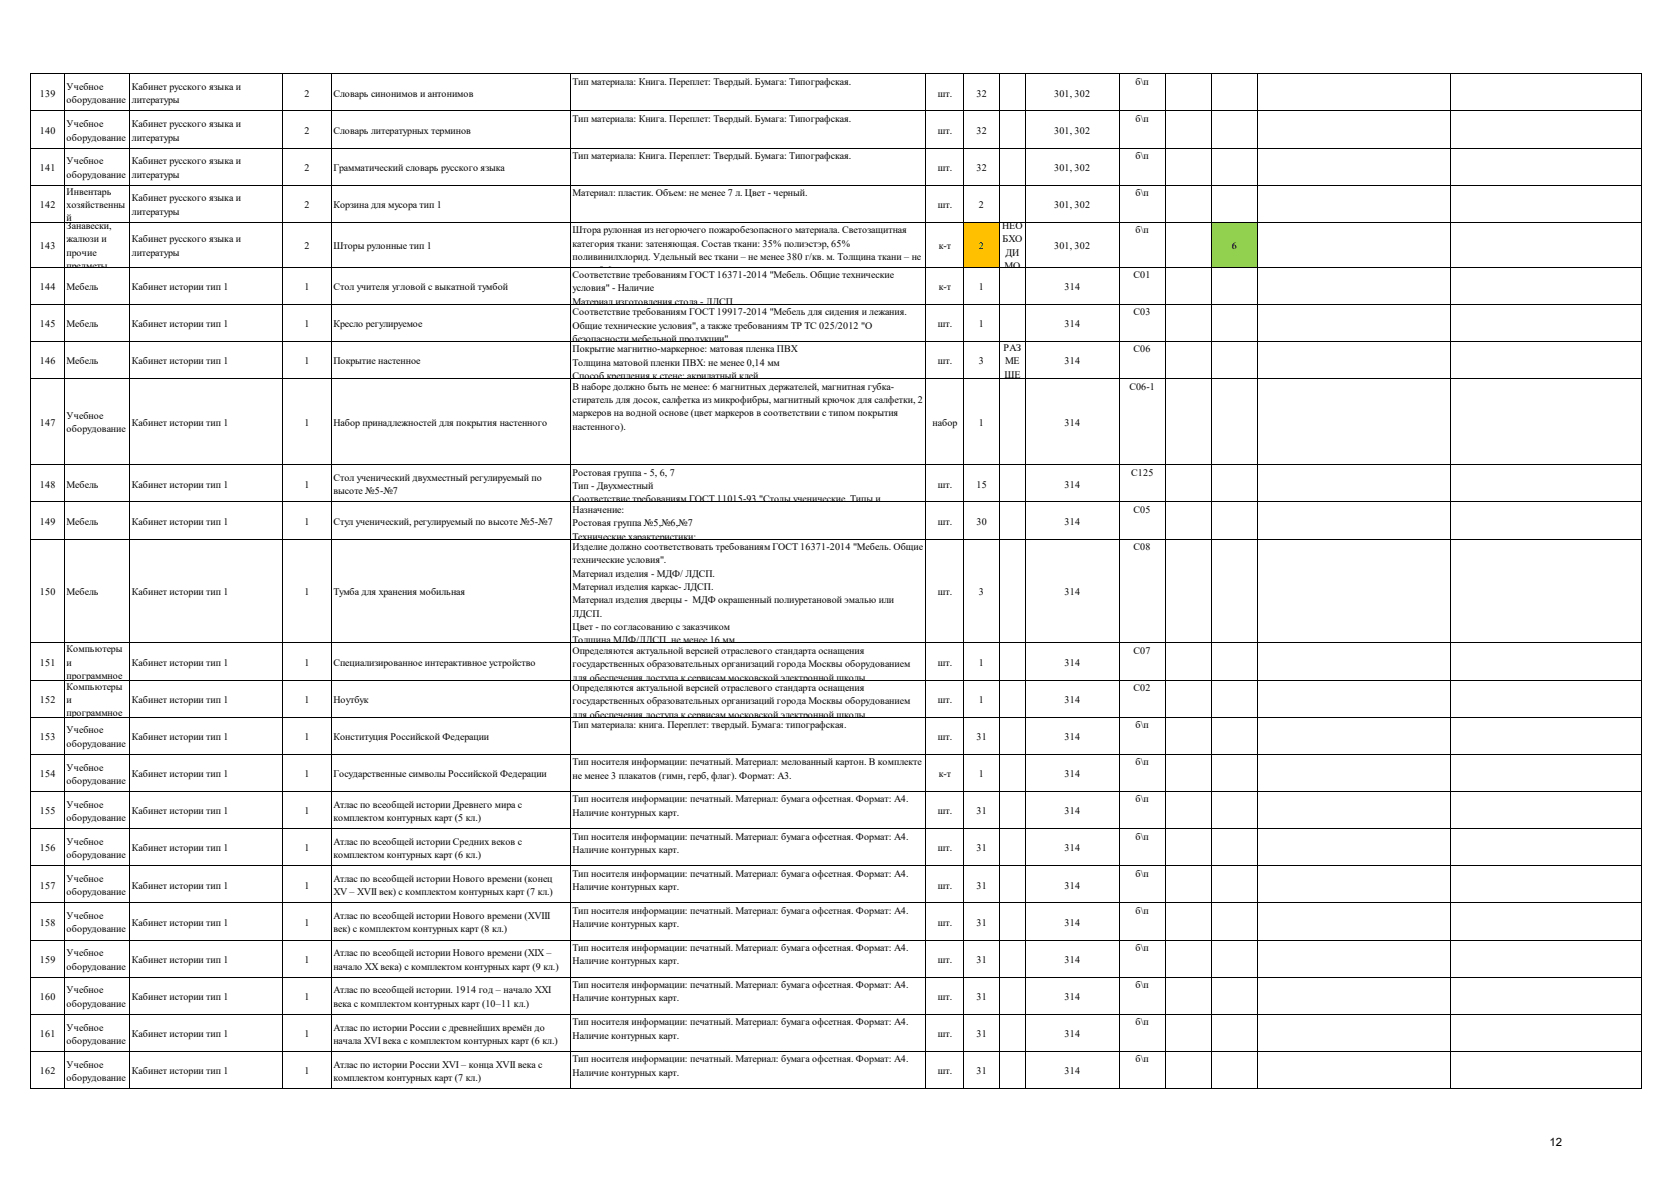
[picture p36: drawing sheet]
<svg xmlns="http://www.w3.org/2000/svg" width="297mm" height="210mm" viewBox="0 0 297 210" stroke-linecap="round" stroke-linejoin="round" font-family="sans-serif">
<defs><g id="words">
<text font-size="2" x="275.4" y="203.8">12</text>
<g font-size="1.8">
<text x="7.1" y="17.2">139</text>
<text x="11.8" y="16">Учебное</text>
<text x="23.4" y="16">Кабинет русского языка и</text>
<text x="54.1" y="17.2">2</text>
<text x="59.3" y="17.2">Словарь синонимов и антонимов</text>
<text x="101.8" y="15.1">Тип материала: Книга. Переплет: Твердый. Бумага: Типографская.</text>
<text x="166.7" y="17.2">шт.</text>
<text x="173.6" y="17.2">32</text>
<text x="187.4" y="17.2">301, 302</text>
<text x="201.8" y="15.1">б\п</text>
<text x="7.1" y="23.8">140</text>
<text x="11.8" y="18.4">оборудование</text>
<text x="11.8" y="22.6">Учебное</text>
<text x="23.4" y="18.4">литературы</text>
<text x="23.4" y="22.6">Кабинет русского языка и</text>
<text x="54.1" y="23.8">2</text>
<text x="59.3" y="23.8">Словарь литературных терминов</text>
<text x="101.8" y="21.7">Тип материала: Книга. Переплет: Твердый. Бумага: Типографская.</text>
<text x="166.7" y="23.8">шт.</text>
<text x="173.6" y="23.8">32</text>
<text x="187.4" y="23.8">301, 302</text>
<text x="201.8" y="21.7">б\п</text>
<text x="11.8" y="25">оборудование</text>
<text x="11.8" y="29.2">Учебное</text>
<text x="23.4" y="25">литературы</text>
<text x="23.4" y="29.2">Кабинет русского языка и</text>
<text x="101.8" y="28.3">Тип материала: Книга. Переплет: Твердый. Бумага: Типографская.</text>
<text x="201.8" y="28.3">б\п</text>
<text x="7.1" y="30.4">141</text>
<text x="11.8" y="34.6">Инвентарь</text>
<text x="11.8" y="31.6">оборудование</text>
<text x="23.4" y="35.8">Кабинет русского языка и</text>
<text x="23.4" y="31.6">литературы</text>
<text x="54.1" y="30.4">2</text>
<text x="59.3" y="30.4">Грамматический словарь русского языка</text>
<text x="101.8" y="34.9">Материал: пластик. Объем: не менее 7 л. Цвет - черный.</text>
<text x="166.7" y="30.4">шт.</text>
<text x="173.6" y="30.4">32</text>
<text x="187.4" y="30.4">301, 302</text>
<text x="201.8" y="34.9">б\п</text>
<text x="7.1" y="37">142</text>
<text x="11.8" y="37">хозяйственны</text>
<text x="11.8" y="39.4">й</text>
<text x="11.8" y="40.7">Занавески,</text>
<text x="23.4" y="38.2">литературы</text>
<text x="54.1" y="37">2</text>
<text x="59.3" y="37">Корзина для мусора тип 1</text>
<text x="101.8" y="41.5">Штора рулонная из негорючего пожаробезопасного материала. Светозащитная</text>
<text x="166.7" y="37">шт.</text>
<text x="174" y="37">2</text>
<text x="178.1" y="40.7">НЕО</text>
<text x="187.4" y="37">301, 302</text>
<text x="201.8" y="41.5">б\п</text>
<text x="7.1" y="44.3">143</text>
<text x="11.8" y="43.1">жалюзи и</text>
<text x="11.8" y="45.5">прочие</text>
<text x="11.8" y="47.8">предметы</text>
<text x="23.4" y="43.1">Кабинет русского языка и</text>
<text x="23.4" y="45.5">литературы</text>
<text x="54.1" y="44.3">2</text>
<text x="59.3" y="44.3">Шторы рулонные тип 1</text>
<text x="101.8" y="46.2">поливинилхлорид. Удельный вес ткани – не менее 380 г/кв. м. Толщина ткани – не</text>
<text x="101.8" y="43.9">категория ткани: затеняющая. Состав ткани: 35% полиэстэр, 65%</text>
<text x="166.9" y="44.3">к-т</text>
<text x="174" y="44.3">2</text>
<text x="178.2" y="43.1">БХО</text>
<text x="178.6" y="47.8">МО</text>
<text x="178.7" y="45.5">ДИ</text>
<text x="187.4" y="44.3">301, 302</text>
<text x="218.9" y="44.3">6</text>
<text x="7.1" y="51.6">144</text>
<text x="11.8" y="51.6">Мебель</text>
<text x="23.4" y="51.6">Кабинет истории тип 1</text>
<text x="54.1" y="51.6">1</text>
<text x="59.3" y="51.6">Стол учителя угловой с выкатной тумбой</text>
<text x="101.8" y="49.4">Cоответствие требованиям ГОСТ 16371-2014 &quot;Мебель. Общие технические</text>
<text x="101.8" y="51.8">условия&quot; - Наличие</text>
<text x="106.5" y="48.6">0 6</text>
<text x="166.9" y="51.6">к-т</text>
<text x="174" y="51.6">1</text>
<text x="189.2" y="51.6">314</text>
<text x="201.5" y="49.4">С01</text>
<text x="7.1" y="58.2">145</text>
<text x="11.8" y="58.2">Мебель</text>
<text x="23.4" y="58.2">Кабинет истории тип 1</text>
<text x="54.1" y="58.2">1</text>
<text x="59.3" y="58.2">Кресло регулируемое</text>
<text x="101.8" y="54.2">Материал изготовления стола - ЛДСП</text>
<text x="101.8" y="56.1">Cоответствие требованиям ГОСТ 19917-2014 &quot;Мебель для сидения и лежания.</text>
<text x="101.8" y="58.4">Общие технические условия&quot;, а также требованиям ТР ТС 025/2012 &quot;О</text>
<text x="166.7" y="58.2">шт.</text>
<text x="174" y="58.2">1</text>
<text x="189.2" y="58.2">314</text>
<text x="201.5" y="56.1">С03</text>
<text x="7.1" y="64.8">146</text>
<text x="11.8" y="64.8">Мебель</text>
<text x="23.4" y="64.8">Кабинет истории тип 1</text>
<text x="54.1" y="64.8">1</text>
<text x="59.3" y="64.8">Покрытие настенное</text>
<text x="101.8" y="60.8">безопасности мебельной продукции&quot;</text>
<text x="101.8" y="62.7">Покрытие магнитно-маркерное: матовая пленка ПВХ</text>
<text x="101.8" y="65">Толщина матовой пленки ПВХ: не менее 0,14 мм</text>
<text x="166.7" y="64.8">шт.</text>
<text x="174" y="64.8">3</text>
<text x="178.4" y="62.4">РАЗ</text>
<text x="178.6" y="64.8">МЕ</text>
<text x="189.2" y="64.8">314</text>
<text x="201.5" y="62.7">С06</text>
<text x="101.8" y="67.4">Способ крепления к стене: акрилатный клей</text>
<text x="101.8" y="69.3">В наборе должно быть не менее: 6 магнитных держателей, магнитная губка-</text>
<text x="101.8" y="71.6">стиратель для досок, салфетка из микрофибры, магнитный крючок для салфетки, 2</text>
<text x="178.6" y="67.1">ЩЕ</text>
<text x="200.7" y="69.3">С06-1</text>
<text x="7.1" y="75.7">147</text>
<text x="11.8" y="74.5">Учебное</text>
<text x="11.8" y="76.9">оборудование</text>
<text x="23.4" y="75.7">Кабинет истории тип 1</text>
<text x="54.1" y="75.7">1</text>
<text x="59.3" y="75.7">Набор принадлежностей для покрытия настенного</text>
<text x="101.8" y="74">маркеров на водной основе (цвет маркеров в соответствии с типом покрытия</text>
<text x="101.8" y="76.4">настенного).</text>
<text x="165.8" y="75.7">набор</text>
<text x="174" y="75.7">1</text>
<text x="189.2" y="75.7">314</text>
<text x="7.1" y="86.7">148</text>
<text x="11.8" y="86.7">Мебель</text>
<text x="23.4" y="86.7">Кабинет истории тип 1</text>
<text x="54.1" y="86.7">1</text>
<text x="59.3" y="85.5">Стол ученический двухместный регулируемый по</text>
<text x="59.3" y="87.9">высоте №5-№7</text>
<text x="101.8" y="84.6">Ростовая группа - 5, 6, 7</text>
<text x="101.8" y="87">Тип - Двухместный</text>
<text x="101.8" y="89.3">Соответствие требованиям ГОСТ 11015-93 &quot;Столы ученические Типы и</text>
<text x="166.7" y="86.7">шт.</text>
<text x="173.6" y="86.7">15</text>
<text x="189.2" y="86.7">314</text>
<text x="201.1" y="84.6">С125</text>
<text x="7.1" y="93.3">149</text>
<text x="11.8" y="93.3">Мебель</text>
<text x="23.4" y="93.3">Кабинет истории тип 1</text>
<text x="54.1" y="93.3">1</text>
<text x="59.3" y="93.3">Стул ученический, регулируемый по высоте №5-№7</text>
<text x="101.8" y="91.2">Назначение:</text>
<text x="101.8" y="93.6">Ростовая группа №5,№6,№7</text>
<text x="101.8" y="95.9">Технические характеристики:</text>
<text x="166.7" y="93.3">шт.</text>
<text x="173.6" y="93.3">30</text>
<text x="189.2" y="93.3">314</text>
<text x="201.5" y="91.2">С05</text>
<text x="101.8" y="97.8">Изделие должно соответствовать требованиям ГОСТ 16371-2014 &quot;Мебель. Общие</text>
<text x="101.8" y="100.2">технические условия&quot;.</text>
<text x="201.5" y="97.8">С08</text>
<text x="7.1" y="105.8">150</text>
<text x="11.8" y="105.8">Мебель</text>
<text x="23.4" y="105.8">Кабинет истории тип 1</text>
<text x="54.1" y="105.8">1</text>
<text x="59.3" y="105.8">Тумба для хранения мобильная</text>
<text x="101.8" y="102.5">Материал изделия - МДФ/ ЛДСП.</text>
<text x="101.8" y="104.9">Материал изделия каркас- ЛДСП.</text>
<text x="101.8" y="107.3">Материал изделия дверцы - МДФ окрашенный полиуретановой эмалью или</text>
<text x="166.7" y="105.8">шт.</text>
<text x="174" y="105.8">3</text>
<text x="189.2" y="105.8">314</text>
<text x="101.8" y="109.6">ЛДСП.</text>
<text x="101.8" y="112">Цвет - по согласованию с заказчиком</text>
<text x="7.1" y="118.4">151</text>
<text x="11.8" y="116">Компьютеры</text>
<text x="11.8" y="118.4">и</text>
<text x="23.4" y="118.4">Кабинет истории тип 1</text>
<text x="54.1" y="118.4">1</text>
<text x="59.3" y="118.4">Специализированное интерактивное устройство</text>
<text x="101.8" y="114.4">Толщина МДФ/ЛДСП не менее 16 мм</text>
<text x="101.8" y="116.3">Определяются актуальной версией отраслевого стандарта оснащения</text>
<text x="101.8" y="118.6">государственных образовательных организаций города Москвы оборудованием</text>
<text x="166.7" y="118.4">шт.</text>
<text x="174" y="118.4">1</text>
<text x="189.2" y="118.4">314</text>
<text x="201.5" y="116.3">С07</text>
<text x="7.1" y="125">152</text>
<text x="11.8" y="120.7">программное</text>
<text x="11.8" y="122.6">Компьютеры</text>
<text x="11.8" y="125">и</text>
<text x="23.4" y="125">Кабинет истории тип 1</text>
<text x="54.1" y="125">1</text>
<text x="59.3" y="125">Ноутбук</text>
<text x="101.8" y="121">для обеспечения доступа к сервисам московской электронной школы</text>
<text x="101.8" y="122.9">Определяются актуальной версией отраслевого стандарта оснащения</text>
<text x="101.8" y="125.2">государственных образовательных организаций города Москвы оборудованием</text>
<text x="166.7" y="125">шт.</text>
<text x="174" y="125">1</text>
<text x="189.2" y="125">314</text>
<text x="201.5" y="122.9">С02</text>
<text x="7.1" y="131.6">153</text>
<text x="11.8" y="127.3">программное</text>
<text x="11.8" y="130.4">Учебное</text>
<text x="23.4" y="131.6">Кабинет истории тип 1</text>
<text x="54.1" y="131.6">1</text>
<text x="59.3" y="131.6">Конституция Российской Федерации</text>
<text x="101.8" y="127.6">для обеспечения доступа к сервисам московской электронной школы</text>
<text x="101.8" y="129.5">Тип материала: книга. Переплет: твердый. Бумага: типографская.</text>
<text x="166.7" y="131.6">шт.</text>
<text x="173.6" y="131.6">31</text>
<text x="189.2" y="131.6">314</text>
<text x="201.8" y="129.5">б\п</text>
<text x="11.8" y="132.8">оборудование</text>
<text x="11.8" y="137">Учебное</text>
<text x="101.8" y="136.1">Тип носителя информации: печатный. Материал: мелованный картон. В комплекте</text>
<text x="201.8" y="136.1">б\п</text>
<text x="7.1" y="138.2">154</text>
<text x="11.8" y="139.4">оборудование</text>
<text x="11.8" y="143.6">Учебное</text>
<text x="23.4" y="138.2">Кабинет истории тип 1</text>
<text x="54.1" y="138.2">1</text>
<text x="59.3" y="143.6">Атлас по всеобщей истории Древнего мира с</text>
<text x="59.3" y="138.2">Государственные символы Российской Федерации</text>
<text x="101.8" y="138.4">не менее 3 плакатов (гимн, герб, флаг). Формат: А3.</text>
<text x="101.8" y="142.7">Тип носителя информации: печатный. Материал: бумага офсетная. Формат: А4.</text>
<text x="166.9" y="138.2">к-т</text>
<text x="174" y="138.2">1</text>
<text x="189.2" y="138.2">314</text>
<text x="201.8" y="142.7">б\п</text>
<text x="7.1" y="144.8">155</text>
<text x="11.8" y="146">оборудование</text>
<text x="23.4" y="144.8">Кабинет истории тип 1</text>
<text x="54.1" y="144.8">1</text>
<text x="59.3" y="146">комплектом контурных карт (5 кл.)</text>
<text x="101.8" y="145">Наличие контурных карт.</text>
<text x="101.8" y="149.3">Тип носителя информации: печатный. Материал: бумага офсетная. Формат: А4.</text>
<text x="166.7" y="144.8">шт.</text>
<text x="173.6" y="144.8">31</text>
<text x="189.2" y="144.8">314</text>
<text x="201.8" y="149.3">б\п</text>
<text x="7.1" y="151.4">156</text>
<text x="11.8" y="150.2">Учебное</text>
<text x="11.8" y="152.6">оборудование</text>
<text x="23.4" y="151.4">Кабинет истории тип 1</text>
<text x="54.1" y="151.4">1</text>
<text x="59.3" y="150.2">Атлас по всеобщей истории Средних веков с</text>
<text x="59.3" y="152.6">комплектом контурных карт (6 кл.)</text>
<text x="101.8" y="151.6">Наличие контурных карт.</text>
<text x="101.8" y="155.9">Тип носителя информации: печатный. Материал: бумага офсетная. Формат: А4.</text>
<text x="166.7" y="151.4">шт.</text>
<text x="173.6" y="151.4">31</text>
<text x="189.2" y="151.4">314</text>
<text x="201.8" y="155.9">б\п</text>
<text x="7.1" y="158">157</text>
<text x="11.8" y="156.8">Учебное</text>
<text x="11.8" y="159.2">оборудование</text>
<text x="23.4" y="158">Кабинет истории тип 1</text>
<text x="54.1" y="158">1</text>
<text x="59.3" y="156.8">Атлас по всеобщей истории Нового времени (конец</text>
<text x="59.3" y="159.2">XV – XVII век) с комплектом контурных карт (7 кл.)</text>
<text x="101.8" y="158.2">Наличие контурных карт.</text>
<text x="166.7" y="158">шт.</text>
<text x="173.6" y="158">31</text>
<text x="189.2" y="158">314</text>
<text x="7.1" y="164.6">158</text>
<text x="11.8" y="163.4">Учебное</text>
<text x="11.8" y="165.8">оборудование</text>
<text x="23.4" y="164.6">Кабинет истории тип 1</text>
<text x="54.1" y="164.6">1</text>
<text x="59.3" y="163.4">Атлас по всеобщей истории Нового времени (XVIII</text>
<text x="59.3" y="165.8">век) с комплектом контурных карт (8 кл.)</text>
<text x="101.8" y="162.5">Тип носителя информации: печатный. Материал: бумага офсетная. Формат: А4.</text>
<text x="101.8" y="164.9">Наличие контурных карт.</text>
<text x="166.7" y="164.6">шт.</text>
<text x="173.6" y="164.6">31</text>
<text x="189.2" y="164.6">314</text>
<text x="201.8" y="162.5">б\п</text>
<text x="7.1" y="171.2">159</text>
<text x="11.8" y="170">Учебное</text>
<text x="11.8" y="172.4">оборудование</text>
<text x="23.4" y="171.2">Кабинет истории тип 1</text>
<text x="54.1" y="171.2">1</text>
<text x="59.3" y="170">Атлас по всеобщей истории Нового времени (XIX –</text>
<text x="59.3" y="172.4">начало XX века) с комплектом контурных карт (9 кл.)</text>
<text x="101.8" y="169.1">Тип носителя информации: печатный. Материал: бумага офсетная. Формат: А4.</text>
<text x="101.8" y="171.5">Наличие контурных карт.</text>
<text x="166.7" y="171.2">шт.</text>
<text x="173.6" y="171.2">31</text>
<text x="189.2" y="171.2">314</text>
<text x="201.8" y="169.1">б\п</text>
<text x="7.1" y="177.8">160</text>
<text x="11.8" y="176.6">Учебное</text>
<text x="11.8" y="179">оборудование</text>
<text x="23.4" y="177.8">Кабинет истории тип 1</text>
<text x="54.1" y="177.8">1</text>
<text x="59.3" y="176.6">Атлас по всеобщей истории. 1914 год – начало XXI</text>
<text x="59.3" y="179">века с комплектом контурных карт (10–11 кл.)</text>
<text x="101.8" y="175.7">Тип носителя информации: печатный. Материал: бумага офсетная. Формат: А4.</text>
<text x="101.8" y="178.1">Наличие контурных карт.</text>
<text x="166.7" y="177.8">шт.</text>
<text x="173.6" y="177.8">31</text>
<text x="189.2" y="177.8">314</text>
<text x="201.8" y="175.7">б\п</text>
<text x="7.1" y="184.4">161</text>
<text x="11.8" y="183.2">Учебное</text>
<text x="11.8" y="185.6">оборудование</text>
<text x="23.4" y="184.4">Кабинет истории тип 1</text>
<text x="54.1" y="184.4">1</text>
<text x="59.3" y="183.2">Атлас по истории России с древнейших времён до</text>
<text x="59.3" y="185.6">начала XVI века с комплектом контурных карт (6 кл.)</text>
<text x="101.8" y="182.3">Тип носителя информации: печатный. Материал: бумага офсетная. Формат: А4.</text>
<text x="101.8" y="184.7">Наличие контурных карт.</text>
<text x="166.7" y="184.4">шт.</text>
<text x="173.6" y="184.4">31</text>
<text x="189.2" y="184.4">314</text>
<text x="201.8" y="182.3">б\п</text>
<text x="7.1" y="191">162</text>
<text x="11.8" y="189.8">Учебное</text>
<text x="23.4" y="191">Кабинет истории тип 1</text>
<text x="54.1" y="191">1</text>
<text x="59.3" y="189.8">Атлас по истории России XVI – конца XVII века с</text>
<text x="101.8" y="188.9">Тип носителя информации: печатный. Материал: бумага офсетная. Формат: А4.</text>
<text x="101.8" y="191.3">Наличие контурных карт.</text>
<text x="166.7" y="191">шт.</text>
<text x="173.6" y="191">31</text>
<text x="189.2" y="191">314</text>
<text x="201.8" y="188.9">б\п</text>
<text x="11.8" y="192.2">оборудование</text>
<text x="59.3" y="192.2">комплектом контурных карт (7 кл.)</text>
</g>
</g></defs>
<path d="M171.3 39.5h6.4v8.1h-6.4z" fill-rule="evenodd" fill="#ffc000"/>
<path d="M215.3 39.5h8.3v8.1h-8.3z" fill-rule="evenodd" fill="#92d050"/>
<g fill="none" stroke="#000" stroke-width=".18">
<path d="M5.5 13v180.6M5.6 13.1h286.2M5.6 19.7h286.2M11.4 13.2v180.4M23 13.2v180.4M50.3 13.2v180.4M58.8 13.2v180.4M101.3 13.2v180.4M164.6 13.2v180.4M171.3 13.2v180.4M177.6 13.2v180.4M182.2 13.2v180.4"/>
<path d="M199 13.2v180.4M207.1 13.2v180.4M215.3 13.2v180.4M223.5 13.2v180.4M257.8 13.2v180.4M291.8 13.2v180.4M5.6 26.3h286.2M5.6 32.9h286.2M5.6 39.5h286.2M5.6 47.5h286.2M5.6 54.1h286.2M5.6 60.7h286.2"/>
<path d="M5.6 67.3h286.2M5.6 82.6h286.2M5.6 89.2h286.2M5.6 95.8h286.2M5.6 114.3h286.2M5.6 120.9h286.2M5.6 127.5h286.2M5.6 134.1h286.2M5.6 140.7h286.2M5.6 147.3h286.2M5.6 153.9h286.2M5.6 160.5h286.2"/>
<path d="M5.6 167.1h286.2M5.6 173.7h286.2M5.6 180.3h286.2M5.6 186.9h286.2M5.6 193.6h286.2"/>
</g>
<use href="#words"/>
</svg>
